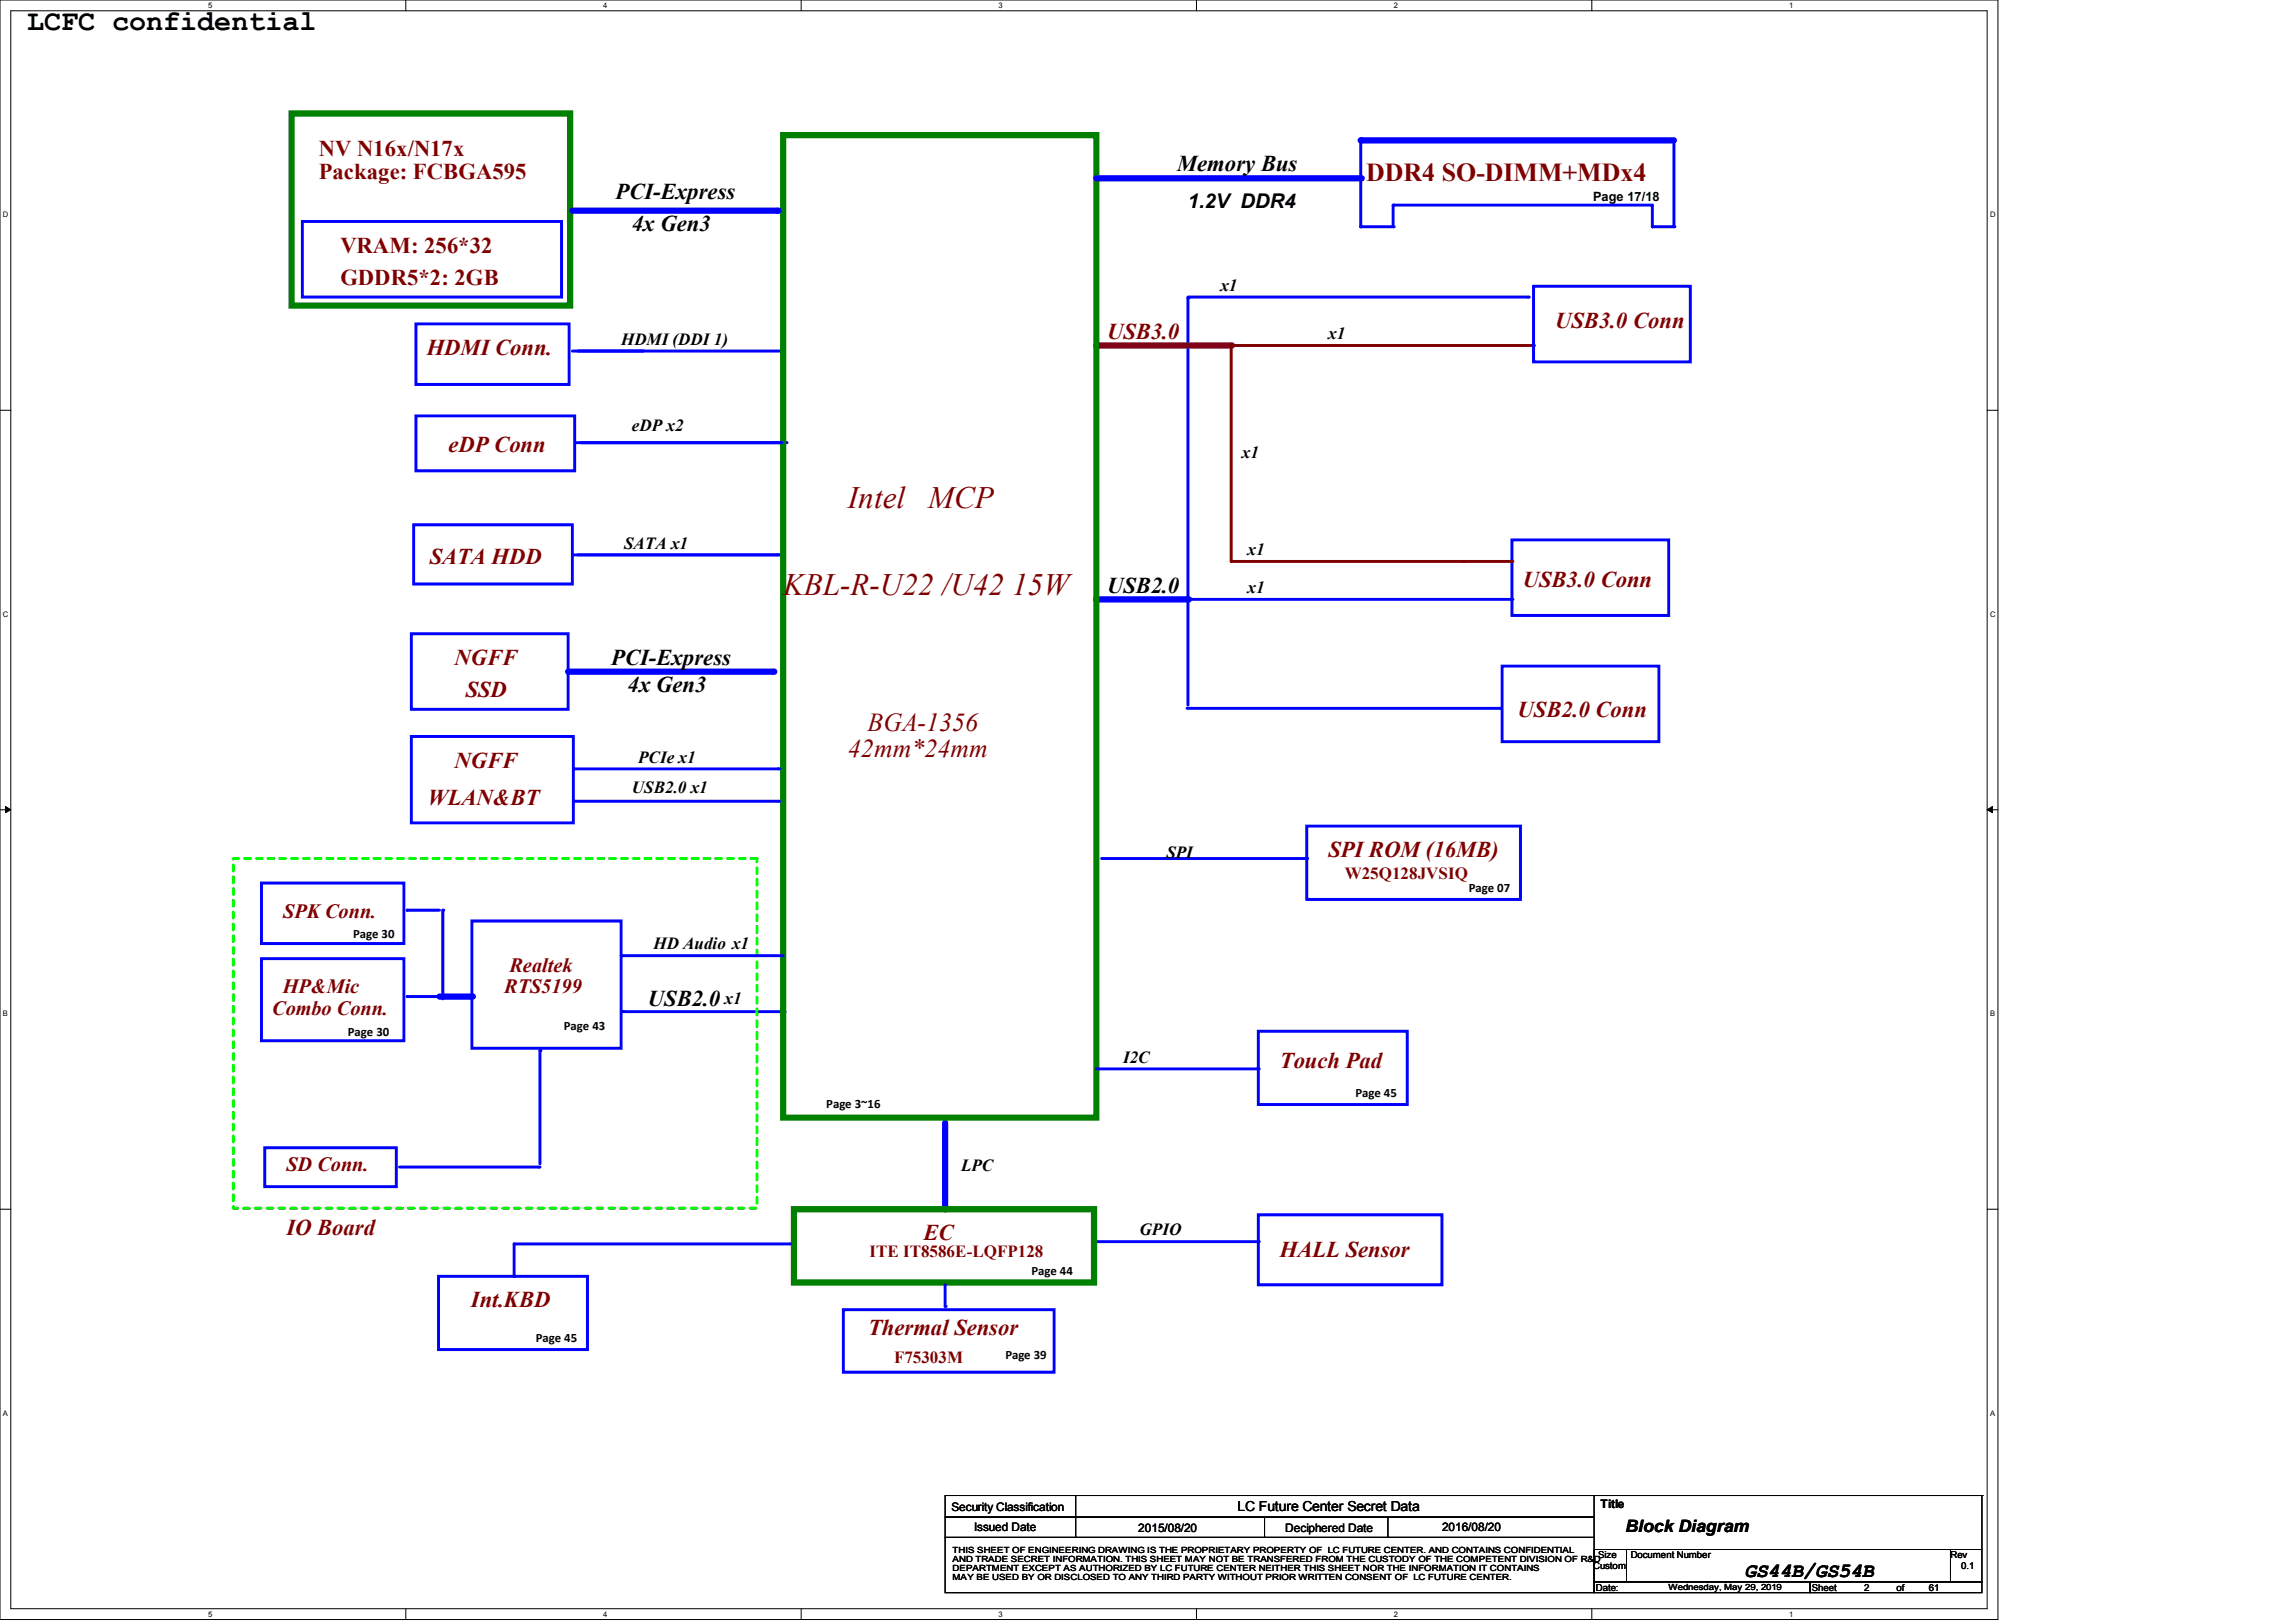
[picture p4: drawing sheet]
<svg xmlns="http://www.w3.org/2000/svg" width="297mm" height="210mm" viewBox="0 0 297 210" stroke-linecap="round" stroke-linejoin="round" font-family="sans-serif">
<defs><g id="words">
<g font-size="4" fill="#800000">
<text x="109.7" y="65.8">Intel</text>
<text x="120.1" y="65.8">MCP</text>
<text x="101.3" y="77">KBL-R-U22 /U42 15W</text>
</g>
<text font-size="3.8" x="3.5" y="3.9">LCFC confidential</text>
<g font-size="3.3" fill="#800000">
<text x="176.7" y="23.4">DDR4 SO-DIMM+MDx4</text>
<text x="112.2" y="94.5">BGA-1356</text>
<text x="109.7" y="98">42mm*24mm</text>
</g>
<g font-size="2.9" fill="#800000">
<text x="41.2" y="23.2">Package: FCBGA595</text>
<text x="41.2" y="20.1">NV N16x/N17x</text>
<text x="44" y="32.7">VRAM: 256*32</text>
<text x="44" y="36.9">GDDR5*2: 2GB</text>
<text x="55.2" y="45.9">HDMI Conn.</text>
<text x="143.2" y="43.9">USB3.0</text>
<text x="201.2" y="42.5">USB3.0 Conn</text>
<text x="58" y="58.5">eDP Conn</text>
<text x="55.6" y="73">SATA HDD</text>
<text x="197" y="76">USB3.0 Conn</text>
<text x="58.8" y="86">NGFF</text>
<text x="60.2" y="90.2">SSD</text>
<text x="196.3" y="92.8">USB2.0 Conn</text>
<text x="58.8" y="99.3">NGFF</text>
<text x="55.3" y="104.2">WLAN&amp;BT</text>
<text x="171.8" y="110.9">SPI ROM (16MB)</text>
<text x="165.6" y="138.1">Touch Pad</text>
<text x="37" y="159.8">IO Board</text>
<text x="119.5" y="160.5">EC</text>
<text x="165.6" y="162.6">HALL Sensor</text>
<text x="60.9" y="169.2">Int.KBD</text>
<text x="112.3" y="172.8">Thermal Sensor</text>
</g>
<g font-size="2.9">
<text x="152.3" y="22.2">Memory Bus</text>
<text x="79.6" y="25.7">PCI-Express</text>
<text x="81.8" y="29.9">4x Gen3</text>
<text x="143.2" y="76.7">USB2.0</text>
<text x="79.1" y="86">PCI-Express</text>
<text x="81.2" y="89.5">4x Gen3</text>
<text x="83.8" y="130.2">USB2.0</text>
</g>
<g font-size="2.6">
<text x="153.7" y="26.9">1.2V DDR4</text>
<text x="225.6" y="204.1">GS44B/GS54B</text>
</g>
<g font-size="2.6" fill="#800000">
<text x="36.6" y="118.7">SPK Conn.</text>
<text x="65.9" y="125.7">Realtek</text>
<text x="35.2" y="131.3">Combo Conn.</text>
<text x="36.6" y="128.5">HP&amp;Mic</text>
<text x="65.2" y="128.5">RTS5199</text>
<text x="37" y="151.6">SD Conn.</text>
</g>
<g font-size="2.2">
<text x="157.9" y="37.6">x1</text>
<text x="80.3" y="44.6">HDMI (DDI 1)</text>
<text x="171.8" y="43.9">x1</text>
<text x="81.7" y="55.8">eDP x2</text>
<text x="160.7" y="59.3">x1</text>
<text x="80.7" y="71">SATA x1</text>
<text x="161.4" y="71.8">x1</text>
<text x="161.4" y="76.8">x1</text>
<text x="82.5" y="98.7">PCIe x1</text>
<text x="81.7" y="102.6">USB2.0 x1</text>
<text x="150.9" y="111">SPI</text>
<text x="84.5" y="122.9">HD Audio x1</text>
<text x="93.7" y="130">x1</text>
<text x="145.3" y="137.5">I2C</text>
<text x="124.3" y="151.5">LPC</text>
<text x="147.4" y="159.9">GPIO</text>
<text x="210.3" y="198.3">Block Diagram</text>
</g>
<g font-size="2.2" fill="#800000">
<text x="173.9" y="113.8">W25Q128JVSIQ</text>
<text x="112.5" y="162.7">ITE IT8586E-LQFP128</text>
<text x="115.7" y="176.4">F75303M</text>
</g>
<text font-size="1.8" x="160.1" y="195.5">LC Future Center Secret Data</text>
<g font-size="1.7">
<text x="206.1" y="26">Page 17/18</text>
<text x="190" y="115.4">Page 07</text>
<text x="45.7" y="121.4">Page 30</text>
<text x="45" y="134">Page 30</text>
<text x="72.9" y="133.3">Page 43</text>
<text x="106.9" y="143.4">Page 3~16</text>
<text x="175.3" y="142">Page 45</text>
<text x="133.4" y="165">Page 44</text>
<text x="69.3" y="173.7">Page 45</text>
<text x="130" y="175.9">Page 39</text>
</g>
<g font-size="1.5">
<text x="123.1" y="195.5">Security Classification</text>
<text x="207" y="195.1">Title</text>
<text x="126" y="198.1">Issued Date</text>
<text x="147.2" y="198.2">2015/08/20</text>
<text x="166.3" y="198.2">Deciphered Date</text>
<text x="186.5" y="198.1">2016/08/20</text>
</g>
<g font-size="1.2">
<text x="206.1" y="203">Custom</text>
<text x="206.7" y="201.6">Size</text>
<text x="210.9" y="201.6">Document Number</text>
<text x="252.3" y="201.6">Rev</text>
<text x="253.7" y="203">0.1</text>
<text x="206.5" y="205.8">Date:</text>
<text x="234.4" y="205.8">Sheet</text>
<text x="241.1" y="205.8">2</text>
<text x="245.3" y="205.8">of</text>
<text x="249.5" y="205.8">61</text>
</g>
<g font-size="1.1">
<text x="123.2" y="201">THIS SHEET OF ENGINEERING DRAWING IS THE PROPRIETARY PROPERTY OF LC FUTURE CENTER. AND CONTAINS CONFIDENTIAL</text>
<text x="123.2" y="202.1">AND TRADE SECRET INFORMATION. THIS SHEET MAY NOT BE TRANSFERED FROM THE CUSTODY OF THE COMPETENT DIVISION OF R&amp;D</text>
<text x="123.2" y="203.2">DEPARTMENT EXCEPT AS AUTHORIZED BY LC FUTURE CENTER NEITHER THIS SHEET NOR THE INFORMATION IT CONTAINS</text>
<text x="123.2" y="204.4">MAY BE USED BY OR DISCLOSED TO ANY THIRD PARTY WITHOUT PRIOR WRITTEN CONSENT OF LC FUTURE CENTER.</text>
<text x="215.8" y="205.7">Wednesday, May 29, 2019</text>
</g>
<g font-size="1">
<text x="26.9" y="1">5</text>
<text x="78" y="1">4</text>
<text x="129.2" y="1">3</text>
<text x="180.3" y="1">2</text>
<text x="231.5" y="1">1</text>
<text x=".4" y="28.1">D</text>
<text x="257.4" y="28.1">D</text>
<text x=".4" y="79.8">C</text>
<text x="257.4" y="79.8">C</text>
<text x=".4" y="131.5">B</text>
<text x="257.4" y="131.5">B</text>
<text x=".4" y="183.2">A</text>
<text x="257.4" y="183.2">A</text>
<text x="26.9" y="209.2">5</text>
<text x="78" y="209.2">4</text>
<text x="129.2" y="209.2">3</text>
<text x="180.3" y="209.2">2</text>
<text x="231.5" y="209.2">1</text>
</g>
</g></defs>
<path d="M0 0h258.4v209.6h-258.4zM1.4 1.4h255.6v206.8h-255.6z" fill="none" stroke="#000" stroke-width=".13"/>
<g fill="#fff">
<path d="M26.9 .2h.6v1.1h-.6z"/>
<path d="M26.9 208.3h.6v1.1h-.6z"/>
</g>
<path d="M52.5 0v1.4M52.5 208.2v1.4" fill="none" stroke="#000" stroke-width=".13"/>
<g fill="#fff">
<path d="M78 .2h.6v1.1h-.6z"/>
<path d="M78 208.3h.6v1.1h-.6z"/>
</g>
<path d="M103.6 0v1.4M103.6 208.2v1.4" fill="none" stroke="#000" stroke-width=".13"/>
<g fill="#fff">
<path d="M129.2 .2h.5v1.1h-.5z"/>
<path d="M129.2 208.3h.5v1.1h-.5z"/>
</g>
<path d="M154.8 0v1.4M154.8 208.2v1.4" fill="none" stroke="#000" stroke-width=".13"/>
<g fill="#fff">
<path d="M180.3 .2h.5v1.1h-.5z"/>
<path d="M180.3 208.3h.5v1.1h-.5z"/>
</g>
<path d="M205.9 0v1.4M205.9 208.2v1.4" fill="none" stroke="#000" stroke-width=".13"/>
<g fill="#fff">
<path d="M231.4 .2h.6v1.1h-.6z"/>
<path d="M231.4 208.3h.6v1.1h-.6z"/>
<path d="M.4 27.2h.7v1.1h-.7z"/>
<path d="M257.4 27.2h.7v1.1h-.7z"/>
<path d="M.4 78.9h.7v1.1h-.7z"/>
<path d="M257.4 78.9h.7v1.1h-.7z"/>
</g>
<path d="M0 53.1h1.4M257 53.1h1.4" fill="none" stroke="#000" stroke-width=".13"/>
<g fill="#fff">
<path d="M.4 130.6h.6v1.1h-.6z"/>
<path d="M257.4 130.6h.7v1.1h-.7z"/>
</g>
<path d="M0 104.8h1.4M257 104.8h1.4" fill="none" stroke="#000" stroke-width=".13"/>
<path d="M.7 104.4l.7 .4-.7 .4zM257 104.8l.7-.4v.8z" fill="#000" stroke="#000" stroke-width=".13"/>
<g fill="#fff">
<path d="M.4 182.3h.6v1.1h-.6z"/>
<path d="M257.4 182.3h.7v1.1h-.7z"/>
</g>
<path d="M0 156.5h1.4M257 156.5h1.4" fill="none" stroke="#000" stroke-width=".13"/>
<path d="M53.8 41.9h19.8v7.8h-19.8zM74 45.4h9.1" fill="none" stroke="#00f" stroke-width=".38"/>
<circle cx="83.1" cy="45.4" r=".19" fill="#00f"/>
<path d="M74.8 45.4h26.5" fill="none" stroke="#00f" stroke-width=".38"/>
<circle cx="101.3" cy="45.4" r=".19" fill="#00f"/>
<path d="M53.8 53.8h20.5v7.1h-20.5zM57.3 117.8v11.4" fill="none" stroke="#00f" stroke-width=".38"/>
<circle cx="57.3" cy="117.8" r=".19" fill="#00f"/>
<path d="M141.8 77.6h11.9" fill="none" stroke="#00f" stroke-width=".8"/>
<circle cx="153.7" cy="77.6" r=".4" fill="#00f"/>
<path d="M195.6 69.8h20.3v9.8h-20.3zM69.8 135.9v14.7M34.2 148.5h17.1v5h-17.1z" fill="none" stroke="#00f" stroke-width=".38"/>
<circle cx="69.8" cy="135.9" r=".19" fill="#00f"/>
<path d="M51.7 151h18" fill="none" stroke="#00f" stroke-width=".38"/>
<circle cx="69.7" cy="151" r=".19" fill="#00f"/>
<path d="M75.1 57.3h26.6M53.5 67.9h20.5v7.7h-20.5z" fill="none" stroke="#00f" stroke-width=".38"/>
<circle cx="101.7" cy="57.3" r=".19" fill="#00f"/>
<path d="M80.6 130.9h21" fill="none" stroke="#00f" stroke-width=".38"/>
<circle cx="80.6" cy="130.9" r=".19" fill="#00f"/>
<path d="M30.2 111.1h67.7v45.2h-67.7z" fill="none" stroke="#0f0" stroke-width=".38" stroke-dasharray=".8 .8"/>
<path d="M74.8 71.8h26.5" fill="none" stroke="#00f" stroke-width=".38"/>
<circle cx="101.3" cy="71.8" r=".19" fill="#00f"/>
<path d="M74 71.8h26.6" fill="none" stroke="#00f" stroke-width=".38"/>
<circle cx="100.6" cy="71.8" r=".19" fill="#00f"/>
<path d="M153.7 38.6v52.6" fill="none" stroke="#00f" stroke-width=".38"/>
<circle cx="153.7" cy="38.6" r=".19" fill="#00f"/>
<path d="M141.8 44.7h17.5" fill="none" stroke="#800040" stroke-width=".8"/>
<circle cx="159.3" cy="44.7" r=".4" fill="#800040"/>
<path d="M159.3 44.7v27.9" fill="none" stroke="#800000" stroke-width=".38"/>
<circle cx="159.3" cy="44.7" r=".19" fill="#800000"/>
<path d="M159.3 44.7h39.1" fill="none" stroke="#800000" stroke-width=".38"/>
<circle cx="198.4" cy="44.7" r=".19" fill="#800000"/>
<path d="M159.3 72.6h30" fill="none" stroke="#800000" stroke-width=".38"/>
<circle cx="189.3" cy="72.6" r=".19" fill="#800000"/>
<path d="M153.7 77.6h41.9" fill="none" stroke="#00f" stroke-width=".38"/>
<circle cx="195.6" cy="77.6" r=".19" fill="#00f"/>
<path d="M162.8 157.2h23.7v9h-23.7zM141.8 160.7h21" fill="none" stroke="#00f" stroke-width=".38"/>
<circle cx="162.8" cy="160.7" r=".19" fill="#00f"/>
<path d="M189.3 72.6h6.3" fill="none" stroke="#800000" stroke-width=".38"/>
<circle cx="195.6" cy="72.6" r=".19" fill="#800000"/>
<path d="M176 18.2v11.1" fill="none" stroke="#00f" stroke-width=".38"/>
<circle cx="176" cy="29.3" r=".19" fill="#00f"/>
<path d="M176 29.3h4.2" fill="none" stroke="#00f" stroke-width=".38"/>
<circle cx="176" cy="29.3" r=".19" fill="#00f"/>
<path d="M213.7 26.5v2.8" fill="none" stroke="#00f" stroke-width=".38"/>
<circle cx="213.7" cy="29.3" r=".19" fill="#00f"/>
<path d="M180.2 26.5h33.5" fill="none" stroke="#00f" stroke-width=".38"/>
<circle cx="180.2" cy="26.5" r=".19" fill="#00f"/>
<path d="M216.5 18.2v11.1" fill="none" stroke="#00f" stroke-width=".38"/>
<circle cx="216.5" cy="29.3" r=".19" fill="#00f"/>
<path d="M176 18.2h40.5" fill="none" stroke="#00f" stroke-width=".8"/>
<circle cx="176" cy="18.2" r=".4" fill="#00f"/>
<path d="M180.2 26.5v2.8M198.4 37h20.3v9.8h-20.3z" fill="none" stroke="#00f" stroke-width=".38"/>
<circle cx="180.2" cy="29.3" r=".19" fill="#00f"/>
<path d="M37.7 14.7h36v24.8h-36z" fill="none" stroke="#008000" stroke-width=".8"/>
<path d="M39.1 28.7h33.5v9.7h-33.5z" fill="none" stroke="#00f" stroke-width=".38"/>
<path d="M122.3 145.3v11.2" fill="none" stroke="#00f" stroke-width=".8"/>
<circle cx="122.3" cy="156.5" r=".4" fill="#00f"/>
<path d="M102.7 156.5h38.8v9.4h-38.8z" fill="none" stroke="#008000" stroke-width=".8"/>
<path d="M109.1 169.5h27.3v8h-27.3zM122.3 166.2v2.8" fill="none" stroke="#00f" stroke-width=".38"/>
<circle cx="122.3" cy="169" r=".19" fill="#00f"/>
<path d="M101.3 17.5h40.5v127.1h-40.5z" fill="none" stroke="#008000" stroke-width=".8"/>
<path d="M153.7 38.4h44" fill="none" stroke="#00f" stroke-width=".38"/>
<circle cx="197.7" cy="38.4" r=".19" fill="#00f"/>
<path d="M142.5 111.1h26.5" fill="none" stroke="#00f" stroke-width=".38"/>
<circle cx="169" cy="111.1" r=".19" fill="#00f"/>
<path d="M169 106.9h27.7v9.5h-27.7z" fill="none" stroke="#00f" stroke-width=".38"/>
<path d="M141.8 23.1h34.2" fill="none" stroke="#00f" stroke-width=".8"/>
<circle cx="176" cy="23.1" r=".4" fill="#00f"/>
<path d="M74 27.3h26.6" fill="none" stroke="#00f" stroke-width=".8"/>
<circle cx="100.6" cy="27.3" r=".4" fill="#00f"/>
<path d="M213.7 29.3h2.8" fill="none" stroke="#00f" stroke-width=".38"/>
<circle cx="213.7" cy="29.3" r=".19" fill="#00f"/>
<path d="M56.7 165.1h19.3v9.5h-19.3zM66.5 161h35.6" fill="none" stroke="#00f" stroke-width=".38"/>
<circle cx="102.1" cy="161" r=".19" fill="#00f"/>
<path d="M66.5 161v4.1" fill="none" stroke="#00f" stroke-width=".38"/>
<circle cx="66.5" cy="165.1" r=".19" fill="#00f"/>
<path d="M153.5 91.7h40.6" fill="none" stroke="#00f" stroke-width=".38"/>
<circle cx="194.1" cy="91.7" r=".19" fill="#00f"/>
<path d="M74.5 57.3h26.5M194.3 86.2h20.3v9.8h-20.3z" fill="none" stroke="#00f" stroke-width=".38"/>
<circle cx="101" cy="57.3" r=".19" fill="#00f"/>
<path d="M53.2 82h20.3v9.8h-20.3z" fill="none" stroke="#00f" stroke-width=".38"/>
<path d="M73.5 86.9h26.5" fill="none" stroke="#00f" stroke-width=".8"/>
<circle cx="100" cy="86.9" r=".4" fill="#00f"/>
<path d="M52.7 117.8h4.2" fill="none" stroke="#00f" stroke-width=".38"/>
<circle cx="52.7" cy="117.8" r=".19" fill="#00f"/>
<path d="M53.2 95.3h21v11.2h-21zM74.2 103.7h26.5" fill="none" stroke="#00f" stroke-width=".38"/>
<circle cx="100.7" cy="103.7" r=".19" fill="#00f"/>
<path d="M74.2 99.5h26.5" fill="none" stroke="#00f" stroke-width=".38"/>
<circle cx="100.7" cy="99.5" r=".19" fill="#00f"/>
<path d="M52.7 128.9h4.2" fill="none" stroke="#00f" stroke-width=".38"/>
<circle cx="52.7" cy="128.9" r=".19" fill="#00f"/>
<path d="M56.9 128.9h4.1" fill="none" stroke="#00f" stroke-width=".8"/>
<circle cx="61" cy="128.9" r=".4" fill="#00f"/>
<path d="M61 119.2h19.3v16.4h-19.3zM80.3 123.7h21" fill="none" stroke="#00f" stroke-width=".38"/>
<circle cx="80.3" cy="123.7" r=".19" fill="#00f"/>
<path d="M33.8 114.3h18.4v7.8h-18.4zM33.8 124h18.4v10.7h-18.4zM141.8 138.3h21M162.8 133.4h19.2v9.5h-19.2z" fill="none" stroke="#00f" stroke-width=".38"/>
<circle cx="162.8" cy="138.3" r=".19" fill="#00f"/>
<g fill="none" stroke="#000" stroke-width=".13">
<path d="M122.3 193.5h83.9v2.8h-83.9zM122.3 196.3h83.9v2.6h-83.9zM122.3 198.9h83.9v7.2h-83.9zM139.1 196.3h.1M139.1 198.9h.1M139.1 193.5v5.4M163.6 198.9h.1M163.6 196.3v2.6M179.5 198.9h.1M179.5 196.3v2.6M206.1 193.5h50.3M256.4 193.5h.1"/>
<path d="M256.4 193.5v7M206.2 200.5h4.2v4.2h-4.2zM206.2 204.7h27.9v1.4h-27.9zM210.4 200.5h41.9v4.2h-41.9zM234.1 204.7h22.3v1.4h-22.3zM252.3 200.5h4.1v4.2h-4.1z"/>
</g>
<use href="#words"/>
</svg>
